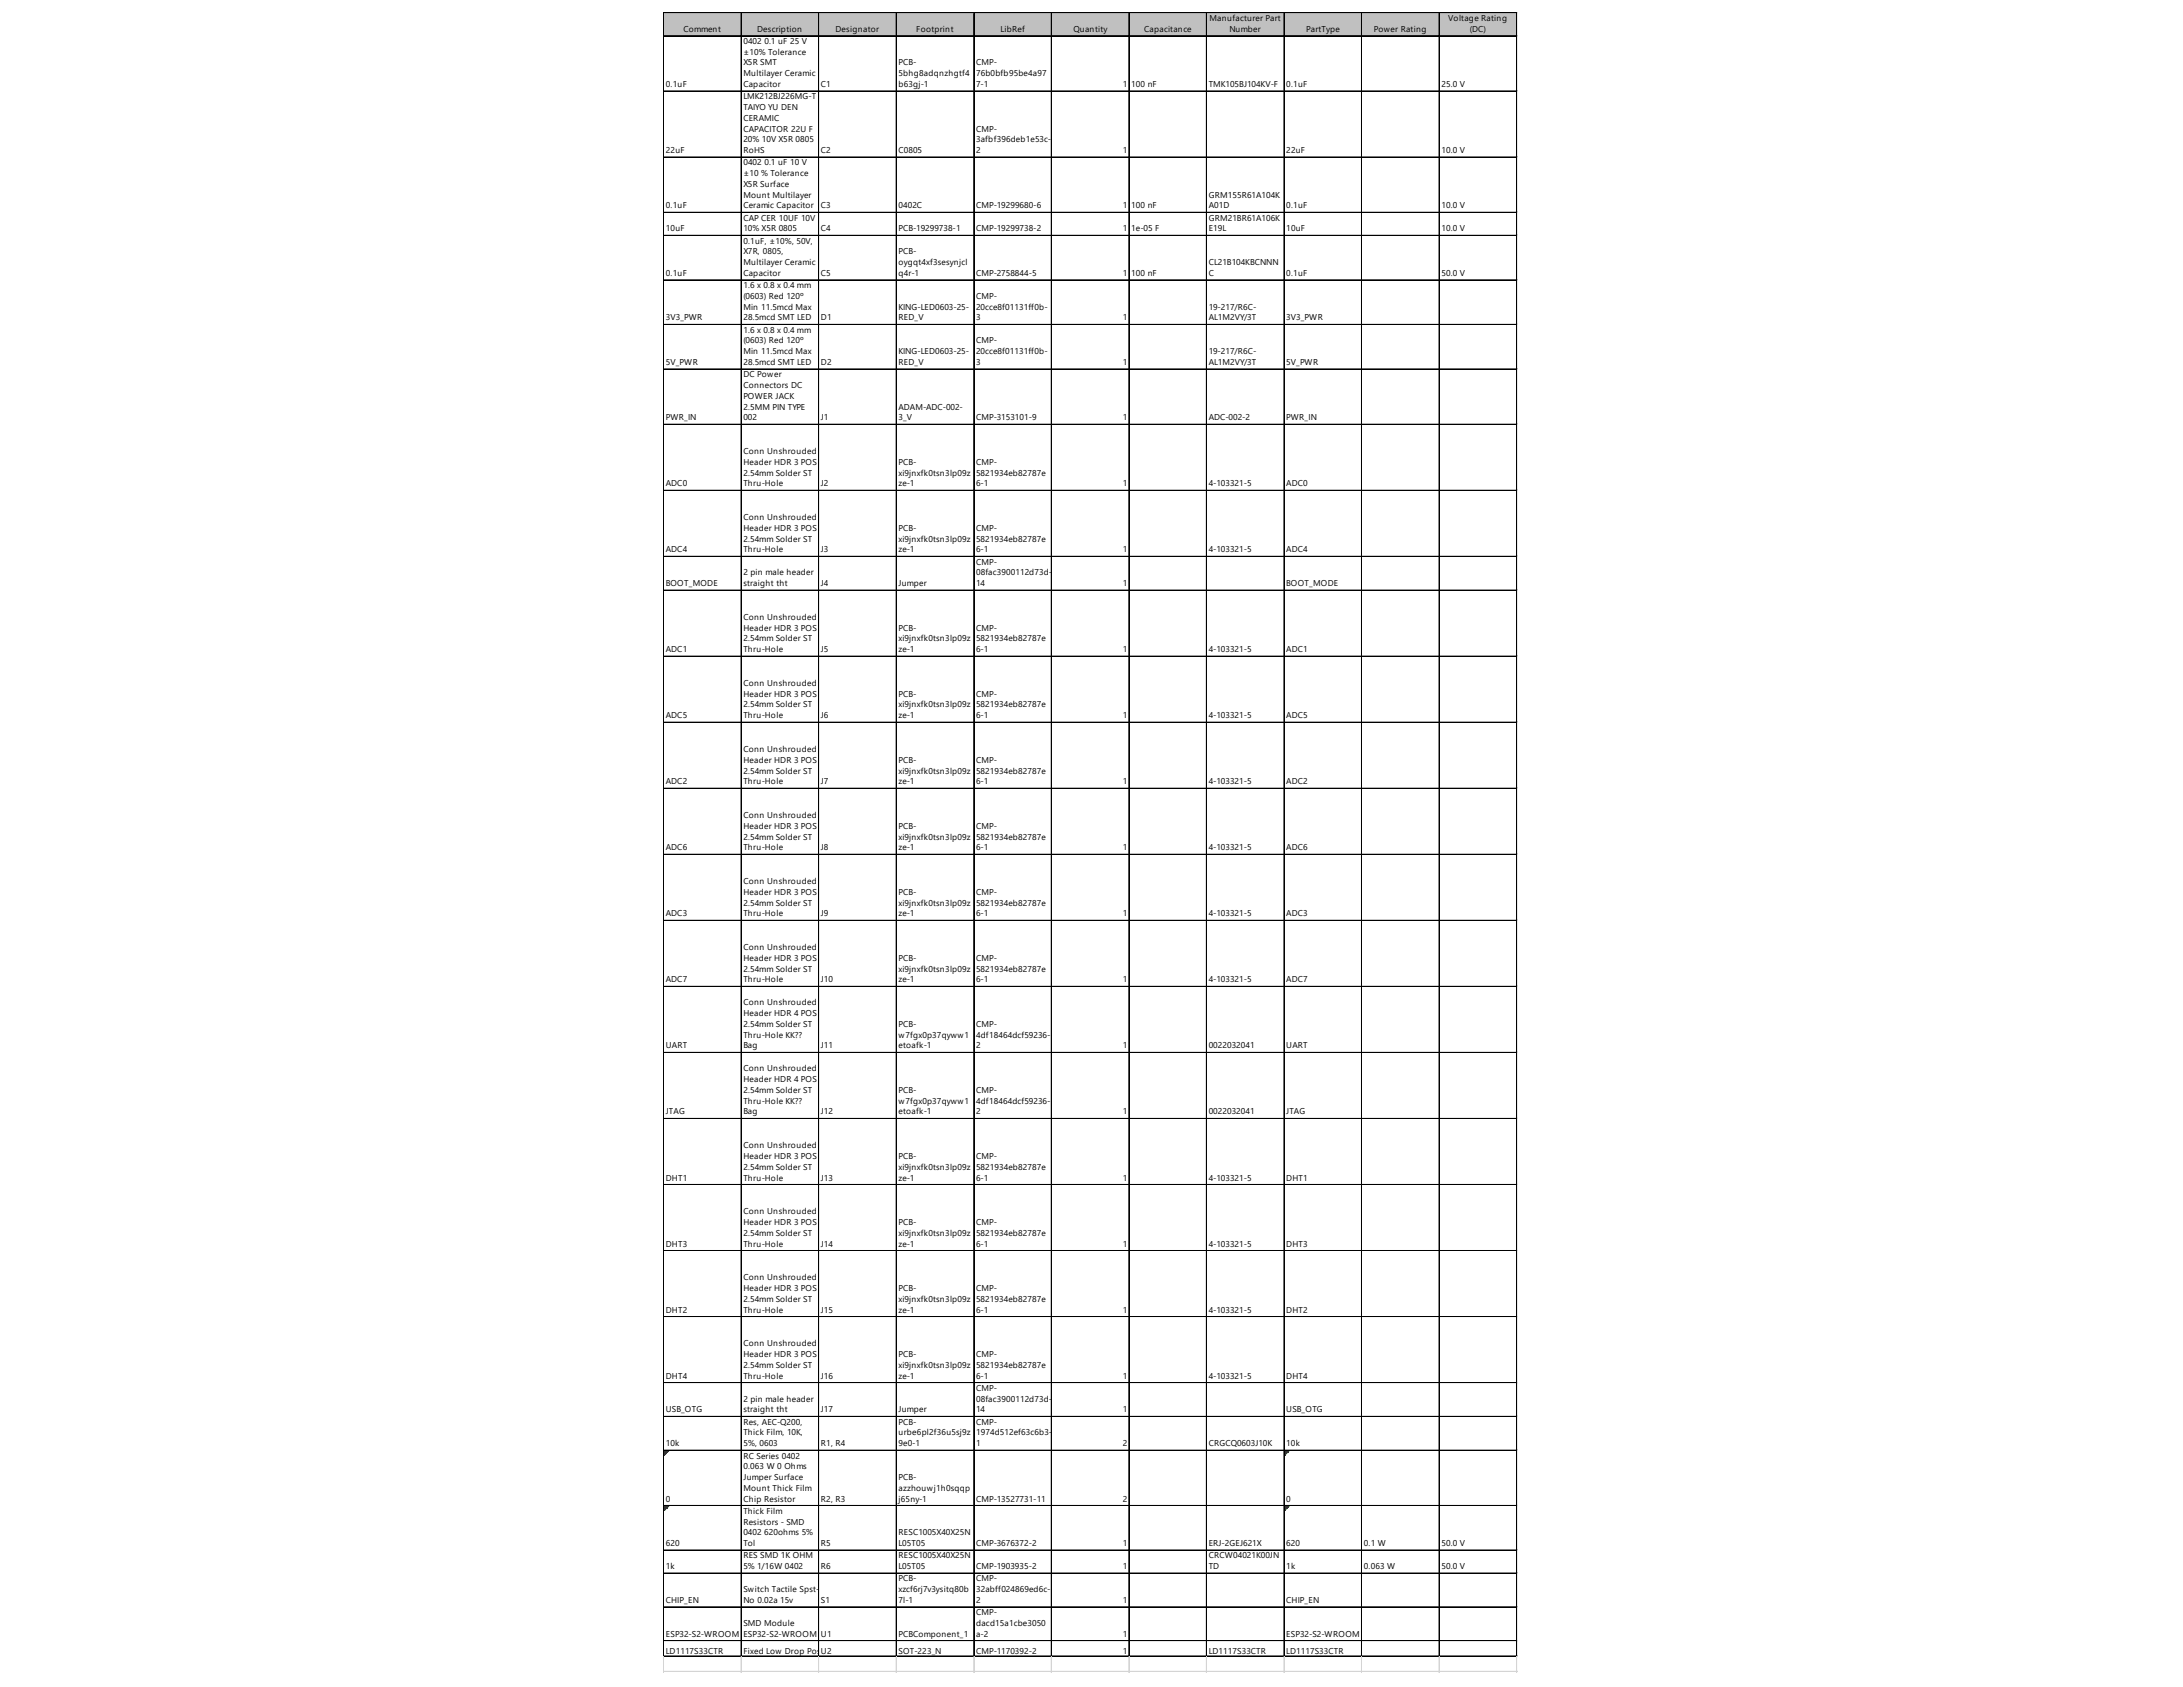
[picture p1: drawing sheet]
<svg xmlns="http://www.w3.org/2000/svg" width="279mm" height="216mm" viewBox="0 0 279 216" stroke-linecap="round" stroke-linejoin="round" font-family="sans-serif">
<defs><g id="words">
<g font-size="1.1">
<text x="87.5" y="4.1">Comment</text>
<text x="95.1" y="5.6">0402 0.1 uF 25 V</text>
<text x="96.9" y="4.1">Description</text>
<text x="106.9" y="4.1">Designator</text>
<text x="117.3" y="4.1">Footprint</text>
<text x="128.1" y="4.1">LibRef</text>
<text x="137.4" y="4.1">Quantity</text>
<text x="146.4" y="4.1">Capacitance</text>
<text x="154.8" y="2.7">Manufacturer Part</text>
<text x="157.4" y="4.1">Number</text>
<text x="167.2" y="4.1">PartType</text>
<text x="175.8" y="4.1">Power Rating</text>
<text x="185.4" y="2.7">Voltage Rating</text>
<text x="188.1" y="4.1">(DC)</text>
<text x="85.2" y="11.1">0.1uF</text>
<text x="95.1" y="7">±10% Tolerance</text>
<text x="95.1" y="8.4">X5R SMT</text>
<text x="95.1" y="9.8">Multilayer Ceramic</text>
<text x="95.1" y="11.1">Capacitor</text>
<text x="105.1" y="11.1">C1</text>
<text x="115" y="8.4">PCB-</text>
<text x="115" y="9.8">5bhg8adqnzhgtf4</text>
<text x="115" y="11.1">b63gj-1</text>
<text x="124.9" y="8.4">CMP-</text>
<text x="124.9" y="9.8">76b0bfb95be4a97</text>
<text x="124.9" y="11.1">7-1</text>
<text x="143.7" y="11.1">1</text>
<text x="144.8" y="11.1">100 nF</text>
<text x="154.7" y="11.1">TMK105BJ104KV-F</text>
<text x="164.6" y="11.1">0.1uF</text>
<text x="184.5" y="11.1">25.0 V</text>
<text x="95.1" y="12.7">LMK212BJ226MG-T</text>
<text x="95.1" y="14.1">TAIYO YU DEN</text>
<text x="95.1" y="15.5">CERAMIC</text>
<text x="95.1" y="16.8">CAPACITOR 22U F</text>
<text x="124.9" y="16.8">CMP-</text>
<text x="85.2" y="19.6">22uF</text>
<text x="95.1" y="18.2">20% 10V X5R 0805</text>
<text x="95.1" y="19.6">RoHS</text>
<text x="95.1" y="21.2">0402 0.1 uF 10 V</text>
<text x="95.1" y="22.5">±10 % Tolerance</text>
<text x="95.1" y="23.9">X5R Surface</text>
<text x="105.1" y="19.6">C2</text>
<text x="115" y="19.6">C0805</text>
<text x="124.9" y="18.2">3afbf396deb1e53c-</text>
<text x="124.9" y="19.6">2</text>
<text x="143.7" y="19.6">1</text>
<text x="164.6" y="19.6">22uF</text>
<text x="184.5" y="19.6">10.0 V</text>
<text x="85.2" y="26.7">0.1uF</text>
<text x="85.2" y="29.6">10uF</text>
<text x="95.1" y="25.3">Mount Multilayer</text>
<text x="95.1" y="26.7">Ceramic Capacitor</text>
<text x="95.1" y="28.2">CAP CER 10UF 10V</text>
<text x="95.1" y="29.6">10% X5R 0805</text>
<text x="105.1" y="26.7">C3</text>
<text x="105.1" y="29.6">C4</text>
<text x="115" y="26.7">0402C</text>
<text x="115" y="29.6">PCB-19299738-1</text>
<text x="124.9" y="26.7">CMP-19299680-6</text>
<text x="124.9" y="29.6">CMP-19299738-2</text>
<text x="143.7" y="26.7">1</text>
<text x="143.7" y="29.6">1</text>
<text x="144.8" y="26.7">100 nF</text>
<text x="144.8" y="29.6">1e-05 F</text>
<text x="154.7" y="25.3">GRM155R61A104K</text>
<text x="154.7" y="26.7">A01D</text>
<text x="154.7" y="28.2">GRM21BR61A106K</text>
<text x="154.7" y="29.6">E19L</text>
<text x="164.6" y="26.7">0.1uF</text>
<text x="164.6" y="29.6">10uF</text>
<text x="184.5" y="26.7">10.0 V</text>
<text x="184.5" y="29.6">10.0 V</text>
<text x="85.2" y="35.3">0.1uF</text>
<text x="95.1" y="31.2">0.1uF, ±10%, 50V,</text>
<text x="95.1" y="32.6">X7R, 0805,</text>
<text x="95.1" y="33.9">Multilayer Ceramic</text>
<text x="95.1" y="35.3">Capacitor</text>
<text x="105.1" y="35.3">C5</text>
<text x="115" y="32.6">PCB-</text>
<text x="115" y="33.9">oygqt4xf3sesynjcl</text>
<text x="115" y="35.3">q4r-1</text>
<text x="124.9" y="35.3">CMP-2758844-5</text>
<text x="143.7" y="35.3">1</text>
<text x="144.8" y="35.3">100 nF</text>
<text x="154.7" y="33.9">CL21B104KBCNNN</text>
<text x="154.7" y="35.3">C</text>
<text x="164.6" y="35.3">0.1uF</text>
<text x="184.5" y="35.3">50.0 V</text>
<text x="85.2" y="41">3V3_PWR</text>
<text x="95.1" y="36.9">1.6 x 0.8 x 0.4 mm</text>
<text x="95.1" y="38.3">(0603) Red 120º</text>
<text x="95.1" y="39.6">Min 11.5mcd Max</text>
<text x="95.1" y="41">28.5mcd SMT LED</text>
<text x="105.1" y="41">D1</text>
<text x="115" y="39.6">KING-LED0603-25-</text>
<text x="115" y="41">RED_V</text>
<text x="124.9" y="38.3">CMP-</text>
<text x="124.9" y="39.6">20cce8f01131ff0b-</text>
<text x="124.9" y="41">3</text>
<text x="143.7" y="41">1</text>
<text x="154.7" y="39.6">19-217/R6C-</text>
<text x="154.7" y="41">AL1M2VY/3T</text>
<text x="164.6" y="41">3V3_PWR</text>
<text x="85.2" y="46.7">5V_PWR</text>
<text x="95.1" y="42.6">1.6 x 0.8 x 0.4 mm</text>
<text x="95.1" y="44">(0603) Red 120º</text>
<text x="95.1" y="45.3">Min 11.5mcd Max</text>
<text x="95.1" y="46.7">28.5mcd SMT LED</text>
<text x="105.1" y="46.7">D2</text>
<text x="115" y="45.3">KING-LED0603-25-</text>
<text x="115" y="46.7">RED_V</text>
<text x="124.9" y="44">CMP-</text>
<text x="124.9" y="45.3">20cce8f01131ff0b-</text>
<text x="124.9" y="46.7">3</text>
<text x="143.7" y="46.7">1</text>
<text x="154.7" y="45.3">19-217/R6C-</text>
<text x="154.7" y="46.7">AL1M2VY/3T</text>
<text x="164.6" y="46.7">5V_PWR</text>
<text x="85.2" y="53.8">PWR_IN</text>
<text x="95.1" y="48.3">DC Power</text>
<text x="95.1" y="49.7">Connectors DC</text>
<text x="95.1" y="51">POWER JACK</text>
<text x="95.1" y="52.4">2.5MM PIN TYPE</text>
<text x="95.1" y="53.8">002</text>
<text x="105.1" y="53.8">J1</text>
<text x="115" y="52.4">ADAM-ADC-002-</text>
<text x="115" y="53.8">3_V</text>
<text x="124.9" y="53.8">CMP-3153101-9</text>
<text x="143.7" y="53.8">1</text>
<text x="154.7" y="53.8">ADC-002-2</text>
<text x="164.6" y="53.8">PWR_IN</text>
<text x="95.1" y="58.1">Conn Unshrouded</text>
<text x="95.1" y="59.5">Header HDR 3 POS</text>
<text x="115" y="59.5">PCB-</text>
<text x="124.9" y="59.5">CMP-</text>
<text x="85.2" y="62.2">ADC0</text>
<text x="95.1" y="60.9">2.54mm Solder ST</text>
<text x="95.1" y="62.2">Thru-Hole</text>
<text x="105.1" y="62.2">J2</text>
<text x="115" y="60.9">xi9jnxfk0tsn3lp09z</text>
<text x="115" y="62.2">ze-1</text>
<text x="124.9" y="60.9">5821934eb82787e</text>
<text x="124.9" y="62.2">6-1</text>
<text x="143.7" y="62.2">1</text>
<text x="154.7" y="62.2">4-103321-5</text>
<text x="164.6" y="62.2">ADC0</text>
<text x="85.2" y="70.7">ADC4</text>
<text x="95.1" y="66.6">Conn Unshrouded</text>
<text x="95.1" y="67.9">Header HDR 3 POS</text>
<text x="95.1" y="69.3">2.54mm Solder ST</text>
<text x="95.1" y="70.7">Thru-Hole</text>
<text x="105.1" y="70.7">J3</text>
<text x="115" y="67.9">PCB-</text>
<text x="115" y="69.3">xi9jnxfk0tsn3lp09z</text>
<text x="115" y="70.7">ze-1</text>
<text x="124.9" y="67.9">CMP-</text>
<text x="124.9" y="69.3">5821934eb82787e</text>
<text x="124.9" y="70.7">6-1</text>
<text x="143.7" y="70.7">1</text>
<text x="154.7" y="70.7">4-103321-5</text>
<text x="164.6" y="70.7">ADC4</text>
<text x="85.2" y="75">BOOT_MODE</text>
<text x="95.1" y="73.6">2 pin male header</text>
<text x="95.1" y="75">straight tht</text>
<text x="105.1" y="75">J4</text>
<text x="115" y="75">Jumper</text>
<text x="124.9" y="72.3">CMP-</text>
<text x="124.9" y="73.6">08fac3900112d73d-</text>
<text x="124.9" y="75">14</text>
<text x="143.7" y="75">1</text>
<text x="164.6" y="75">BOOT_MODE</text>
<text x="85.2" y="83.5">ADC1</text>
<text x="95.1" y="79.3">Conn Unshrouded</text>
<text x="95.1" y="80.7">Header HDR 3 POS</text>
<text x="95.1" y="82.1">2.54mm Solder ST</text>
<text x="95.1" y="83.5">Thru-Hole</text>
<text x="105.1" y="83.5">J5</text>
<text x="115" y="80.7">PCB-</text>
<text x="115" y="82.1">xi9jnxfk0tsn3lp09z</text>
<text x="115" y="83.5">ze-1</text>
<text x="124.9" y="80.7">CMP-</text>
<text x="124.9" y="82.1">5821934eb82787e</text>
<text x="124.9" y="83.5">6-1</text>
<text x="143.7" y="83.5">1</text>
<text x="154.7" y="83.5">4-103321-5</text>
<text x="164.6" y="83.5">ADC1</text>
<text x="95.1" y="87.8">Conn Unshrouded</text>
<text x="95.1" y="89.2">Header HDR 3 POS</text>
<text x="115" y="89.2">PCB-</text>
<text x="124.9" y="89.2">CMP-</text>
<text x="85.2" y="91.9">ADC5</text>
<text x="95.1" y="90.5">2.54mm Solder ST</text>
<text x="95.1" y="91.9">Thru-Hole</text>
<text x="105.1" y="91.9">J6</text>
<text x="115" y="90.5">xi9jnxfk0tsn3lp09z</text>
<text x="115" y="91.9">ze-1</text>
<text x="124.9" y="90.5">5821934eb82787e</text>
<text x="124.9" y="91.9">6-1</text>
<text x="143.7" y="91.9">1</text>
<text x="154.7" y="91.9">4-103321-5</text>
<text x="164.6" y="91.9">ADC5</text>
<text x="85.2" y="100.4">ADC2</text>
<text x="95.1" y="96.2">Conn Unshrouded</text>
<text x="95.1" y="97.6">Header HDR 3 POS</text>
<text x="95.1" y="99">2.54mm Solder ST</text>
<text x="95.1" y="100.4">Thru-Hole</text>
<text x="105.1" y="100.4">J7</text>
<text x="115" y="97.6">PCB-</text>
<text x="115" y="99">xi9jnxfk0tsn3lp09z</text>
<text x="115" y="100.4">ze-1</text>
<text x="124.9" y="97.6">CMP-</text>
<text x="124.9" y="99">5821934eb82787e</text>
<text x="124.9" y="100.4">6-1</text>
<text x="143.7" y="100.4">1</text>
<text x="154.7" y="100.4">4-103321-5</text>
<text x="164.6" y="100.4">ADC2</text>
<text x="95.1" y="104.7">Conn Unshrouded</text>
<text x="95.1" y="106.1">Header HDR 3 POS</text>
<text x="95.1" y="107.4">2.54mm Solder ST</text>
<text x="115" y="106.1">PCB-</text>
<text x="115" y="107.4">xi9jnxfk0tsn3lp09z</text>
<text x="124.9" y="106.1">CMP-</text>
<text x="124.9" y="107.4">5821934eb82787e</text>
<text x="85.2" y="108.8">ADC6</text>
<text x="95.1" y="108.8">Thru-Hole</text>
<text x="95.1" y="113.1">Conn Unshrouded</text>
<text x="105.1" y="108.8">J8</text>
<text x="115" y="108.8">ze-1</text>
<text x="124.9" y="108.8">6-1</text>
<text x="143.7" y="108.8">1</text>
<text x="154.7" y="108.8">4-103321-5</text>
<text x="164.6" y="108.8">ADC6</text>
<text x="85.2" y="117.3">ADC3</text>
<text x="95.1" y="114.5">Header HDR 3 POS</text>
<text x="95.1" y="115.9">2.54mm Solder ST</text>
<text x="95.1" y="117.3">Thru-Hole</text>
<text x="105.1" y="117.3">J9</text>
<text x="115" y="114.5">PCB-</text>
<text x="115" y="115.9">xi9jnxfk0tsn3lp09z</text>
<text x="115" y="117.3">ze-1</text>
<text x="124.9" y="114.5">CMP-</text>
<text x="124.9" y="115.9">5821934eb82787e</text>
<text x="124.9" y="117.3">6-1</text>
<text x="143.7" y="117.3">1</text>
<text x="154.7" y="117.3">4-103321-5</text>
<text x="164.6" y="117.3">ADC3</text>
<text x="85.2" y="125.7">ADC7</text>
<text x="95.1" y="121.6">Conn Unshrouded</text>
<text x="95.1" y="123">Header HDR 3 POS</text>
<text x="95.1" y="124.3">2.54mm Solder ST</text>
<text x="95.1" y="125.7">Thru-Hole</text>
<text x="105.1" y="125.7">J10</text>
<text x="115" y="123">PCB-</text>
<text x="115" y="124.3">xi9jnxfk0tsn3lp09z</text>
<text x="115" y="125.7">ze-1</text>
<text x="124.9" y="123">CMP-</text>
<text x="124.9" y="124.3">5821934eb82787e</text>
<text x="124.9" y="125.7">6-1</text>
<text x="143.7" y="125.7">1</text>
<text x="154.7" y="125.7">4-103321-5</text>
<text x="164.6" y="125.7">ADC7</text>
<text x="95.1" y="128.7">Conn Unshrouded</text>
<text x="95.1" y="130">Header HDR 4 POS</text>
<text x="95.1" y="131.4">2.54mm Solder ST</text>
<text x="115" y="131.4">PCB-</text>
<text x="124.9" y="131.4">CMP-</text>
<text x="85.2" y="134.2">UART</text>
<text x="95.1" y="132.8">Thru-Hole KK??</text>
<text x="95.1" y="134.2">Bag</text>
<text x="95.1" y="137.1">Conn Unshrouded</text>
<text x="105.1" y="134.2">J11</text>
<text x="115" y="132.8">w7fgx0p37qyww1</text>
<text x="115" y="134.2">etoafk-1</text>
<text x="124.9" y="132.8">4df18464dcf59236-</text>
<text x="124.9" y="134.2">2</text>
<text x="143.7" y="134.2">1</text>
<text x="154.7" y="134.2">0022032041</text>
<text x="164.6" y="134.2">UART</text>
<text x="85.2" y="142.6">JTAG</text>
<text x="95.1" y="138.5">Header HDR 4 POS</text>
<text x="95.1" y="139.9">2.54mm Solder ST</text>
<text x="95.1" y="141.3">Thru-Hole KK??</text>
<text x="95.1" y="142.6">Bag</text>
<text x="105.1" y="142.6">J12</text>
<text x="115" y="139.9">PCB-</text>
<text x="115" y="141.3">w7fgx0p37qyww1</text>
<text x="115" y="142.6">etoafk-1</text>
<text x="124.9" y="139.9">CMP-</text>
<text x="124.9" y="141.3">4df18464dcf59236-</text>
<text x="124.9" y="142.6">2</text>
<text x="143.7" y="142.6">1</text>
<text x="154.7" y="142.6">0022032041</text>
<text x="164.6" y="142.6">JTAG</text>
<text x="95.1" y="147">Conn Unshrouded</text>
<text x="95.1" y="148.3">Header HDR 3 POS</text>
<text x="95.1" y="149.7">2.54mm Solder ST</text>
<text x="115" y="148.3">PCB-</text>
<text x="115" y="149.7">xi9jnxfk0tsn3lp09z</text>
<text x="124.9" y="148.3">CMP-</text>
<text x="124.9" y="149.7">5821934eb82787e</text>
<text x="85.2" y="151.1">DHT1</text>
<text x="95.1" y="151.1">Thru-Hole</text>
<text x="95.1" y="155.4">Conn Unshrouded</text>
<text x="105.1" y="151.1">J13</text>
<text x="115" y="151.1">ze-1</text>
<text x="124.9" y="151.1">6-1</text>
<text x="143.7" y="151.1">1</text>
<text x="154.7" y="151.1">4-103321-5</text>
<text x="164.6" y="151.1">DHT1</text>
<text x="85.2" y="159.5">DHT3</text>
<text x="95.1" y="156.8">Header HDR 3 POS</text>
<text x="95.1" y="158.2">2.54mm Solder ST</text>
<text x="95.1" y="159.5">Thru-Hole</text>
<text x="105.1" y="159.5">J14</text>
<text x="115" y="156.8">PCB-</text>
<text x="115" y="158.2">xi9jnxfk0tsn3lp09z</text>
<text x="115" y="159.5">ze-1</text>
<text x="124.9" y="156.8">CMP-</text>
<text x="124.9" y="158.2">5821934eb82787e</text>
<text x="124.9" y="159.5">6-1</text>
<text x="143.7" y="159.5">1</text>
<text x="154.7" y="159.5">4-103321-5</text>
<text x="164.6" y="159.5">DHT3</text>
<text x="85.2" y="168">DHT2</text>
<text x="95.1" y="163.9">Conn Unshrouded</text>
<text x="95.1" y="165.2">Header HDR 3 POS</text>
<text x="95.1" y="166.6">2.54mm Solder ST</text>
<text x="95.1" y="168">Thru-Hole</text>
<text x="105.1" y="168">J15</text>
<text x="115" y="165.2">PCB-</text>
<text x="115" y="166.6">xi9jnxfk0tsn3lp09z</text>
<text x="115" y="168">ze-1</text>
<text x="124.9" y="165.2">CMP-</text>
<text x="124.9" y="166.6">5821934eb82787e</text>
<text x="124.9" y="168">6-1</text>
<text x="143.7" y="168">1</text>
<text x="154.7" y="168">4-103321-5</text>
<text x="164.6" y="168">DHT2</text>
<text x="95.1" y="172.3">Conn Unshrouded</text>
<text x="95.1" y="173.7">Header HDR 3 POS</text>
<text x="115" y="173.7">PCB-</text>
<text x="124.9" y="173.7">CMP-</text>
<text x="85.2" y="176.4">DHT4</text>
<text x="95.1" y="175.1">2.54mm Solder ST</text>
<text x="95.1" y="176.4">Thru-Hole</text>
<text x="95.1" y="179.4">2 pin male header</text>
<text x="105.1" y="176.4">J16</text>
<text x="115" y="175.1">xi9jnxfk0tsn3lp09z</text>
<text x="115" y="176.4">ze-1</text>
<text x="124.9" y="175.1">5821934eb82787e</text>
<text x="124.9" y="176.4">6-1</text>
<text x="124.9" y="178">CMP-</text>
<text x="124.9" y="179.4">08fac3900112d73d-</text>
<text x="143.7" y="176.4">1</text>
<text x="154.7" y="176.4">4-103321-5</text>
<text x="164.6" y="176.4">DHT4</text>
<text x="85.2" y="180.8">USB_OTG</text>
<text x="85.2" y="185.1">10k</text>
<text x="95.1" y="180.8">straight tht</text>
<text x="95.1" y="182.3">Res, AEC-Q200,</text>
<text x="95.1" y="183.7">Thick Film, 10K,</text>
<text x="95.1" y="185.1">5%, 0603</text>
<text x="105.1" y="180.8">J17</text>
<text x="105.1" y="185.1">R1, R4</text>
<text x="115" y="180.8">Jumper</text>
<text x="115" y="182.3">PCB-</text>
<text x="115" y="183.7">urbe6pl2f36u5sj9z</text>
<text x="115" y="185.1">9e0-1</text>
<text x="124.9" y="180.8">14</text>
<text x="124.9" y="182.3">CMP-</text>
<text x="124.9" y="183.7">1974d512ef63c6b3-</text>
<text x="124.9" y="185.1">1</text>
<text x="143.7" y="180.8">1</text>
<text x="143.7" y="185.1">2</text>
<text x="154.7" y="185.1">CRGCQ0603J10K</text>
<text x="164.6" y="180.8">USB_OTG</text>
<text x="164.6" y="185.1">10k</text>
<text x="95.1" y="186.7">RC Series 0402</text>
<text x="95.1" y="188">0.063 W 0 Ohms</text>
<text x="95.1" y="189.4">Jumper Surface</text>
<text x="95.1" y="190.8">Mount Thick Film</text>
<text x="115" y="189.4">PCB-</text>
<text x="115" y="190.8">azzhouwj1h0sqqp</text>
<text x="85.2" y="192.2">0</text>
<text x="85.2" y="197.9">620</text>
<text x="95.1" y="192.2">Chip Resistor</text>
<text x="95.1" y="193.7">Thick Film</text>
<text x="95.1" y="195.1">Resistors - SMD</text>
<text x="95.1" y="196.5">0402 620ohms 5%</text>
<text x="95.1" y="197.9">Tol</text>
<text x="105.1" y="192.2">R2, R3</text>
<text x="105.1" y="197.9">R5</text>
<text x="115" y="192.2">j65ny-1</text>
<text x="115" y="196.5">RESC1005X40X25N</text>
<text x="115" y="197.9">L05T05</text>
<text x="124.9" y="192.2">CMP-13527731-11</text>
<text x="124.9" y="197.9">CMP-3676372-2</text>
<text x="143.7" y="192.2">2</text>
<text x="143.7" y="197.9">1</text>
<text x="154.7" y="197.9">ERJ-2GEJ621X</text>
<text x="164.6" y="192.2">0</text>
<text x="164.6" y="197.9">620</text>
<text x="174.5" y="197.9">0.1 W</text>
<text x="184.5" y="197.9">50.0 V</text>
<text x="85.2" y="200.8">1k</text>
<text x="95.1" y="199.4">RES SMD 1K OHM</text>
<text x="95.1" y="200.8">5% 1/16W 0402</text>
<text x="95.1" y="203.8">Switch Tactile Spst-</text>
<text x="105.1" y="200.8">R6</text>
<text x="115" y="199.4">RESC1005X40X25N</text>
<text x="115" y="200.8">L05T05</text>
<text x="115" y="202.4">PCB-</text>
<text x="115" y="203.8">xzcf6rj7v3ysitq80b</text>
<text x="124.9" y="200.8">CMP-1903935-2</text>
<text x="124.9" y="202.4">CMP-</text>
<text x="124.9" y="203.8">32abff024869ed6c-</text>
<text x="143.7" y="200.8">1</text>
<text x="154.7" y="199.4">CRCW04021K00JN</text>
<text x="154.7" y="200.8">TD</text>
<text x="164.6" y="200.8">1k</text>
<text x="174.5" y="200.8">0.063 W</text>
<text x="184.5" y="200.8">50.0 V</text>
<text x="85.2" y="205.1">CHIP_EN</text>
<text x="85.2" y="209.5">ESP32-S2-WROOM</text>
<text x="95.1" y="205.1">No 0.02a 15v</text>
<text x="95.1" y="208.1">SMD Module</text>
<text x="95.1" y="209.5">ESP32-S2-WROOM</text>
<text x="105.1" y="205.1">S1</text>
<text x="105.1" y="209.5">U1</text>
<text x="115" y="205.1">7l-1</text>
<text x="115" y="209.5">PCBComponent_1</text>
<text x="124.9" y="205.1">2</text>
<text x="124.9" y="206.7">CMP-</text>
<text x="124.9" y="208.1">dacd15a1cbe3050</text>
<text x="124.9" y="209.5">a-2</text>
<text x="143.7" y="205.1">1</text>
<text x="143.7" y="209.5">1</text>
<text x="164.6" y="205.1">CHIP_EN</text>
<text x="164.6" y="209.5">ESP32-S2-WROOM</text>
<text x="85.2" y="211.6">LD1117S33CTR</text>
<text x="95.1" y="211.6">Fixed Low Drop Pos</text>
<text x="105.1" y="211.6">U2</text>
<text x="105.1" y="211.6">itive Voltage RegulaStOT-3.3V, 4-Pin SOT</text>
<text x="115.6" y="211.6">or, 223_N</text>
<text x="124.9" y="211.6">CMP-1170392-2Ree</text>
<text x="124.9" y="211.6">-223, Tape and</text>
<text x="134.6" y="211.6">l</text>
<text x="143.7" y="211.6">1</text>
<text x="154.7" y="211.6">LD1117S33CTR</text>
<text x="164.6" y="211.6">LD1117S33CTR</text>
</g>
</g></defs>
<path d="M85 1.7h109.2v3h-109.2z" fill="#c0c0c0"/>
<path d="M85 185.7h.6" fill="none" stroke="#008000" stroke-width=".13"/>
<path d="M85 185.7h.6v.1h-.6z" fill="#008000"/>
<path d="M85 185.8h.5" fill="none" stroke="#008000" stroke-width=".13"/>
<path d="M85 185.8h.5v.1h-.5z" fill="#008000"/>
<path d="M85 185.9h.4" fill="none" stroke="#008000" stroke-width=".13"/>
<path d="M85 185.9h.4v.1h-.4z" fill="#008000"/>
<path d="M85 186h.3" fill="none" stroke="#008000" stroke-width=".13"/>
<path d="M85 186h.3v.1h-.3z" fill="#008000"/>
<path d="M85 186.1h.2" fill="none" stroke="#008000" stroke-width=".13"/>
<path d="M85 186.1h.2v.1h-.2z" fill="#008000"/>
<path d="M85 186.2h.1" fill="none" stroke="#008000" stroke-width=".13"/>
<path d="M85 186.2h.1v.1h-.1z" fill="#008000"/>
<path d="M164.4 185.7h.6" fill="none" stroke="#008000" stroke-width=".13"/>
<path d="M164.4 185.7h.6v.1h-.6z" fill="#008000"/>
<path d="M164.4 185.8h.5" fill="none" stroke="#008000" stroke-width=".13"/>
<path d="M164.4 185.8h.5v.1h-.5z" fill="#008000"/>
<path d="M164.4 185.9h.4" fill="none" stroke="#008000" stroke-width=".13"/>
<path d="M164.4 185.9h.4v.1h-.4z" fill="#008000"/>
<path d="M164.4 186h.3" fill="none" stroke="#008000" stroke-width=".13"/>
<path d="M164.4 186h.3v.1h-.3z" fill="#008000"/>
<path d="M164.4 186.1h.2" fill="none" stroke="#008000" stroke-width=".13"/>
<path d="M164.4 186.1h.2v.1h-.2z" fill="#008000"/>
<path d="M164.4 186.2h.1" fill="none" stroke="#008000" stroke-width=".13"/>
<path d="M164.4 186.2h.1v.1h-.1z" fill="#008000"/>
<path d="M85 192.8h.6" fill="none" stroke="#008000" stroke-width=".13"/>
<path d="M85 192.8h.6v.1h-.6z" fill="#008000"/>
<path d="M85 192.9h.5" fill="none" stroke="#008000" stroke-width=".13"/>
<path d="M85 192.9h.5v.1h-.5z" fill="#008000"/>
<path d="M85 193h.4" fill="none" stroke="#008000" stroke-width=".13"/>
<path d="M85 193h.4v.1h-.4z" fill="#008000"/>
<path d="M85 193.1h.3" fill="none" stroke="#008000" stroke-width=".13"/>
<path d="M85 193.1h.3v.1h-.3z" fill="#008000"/>
<path d="M85 193.2h.2" fill="none" stroke="#008000" stroke-width=".13"/>
<path d="M85 193.2h.2v.1h-.2z" fill="#008000"/>
<path d="M85 193.3h.1" fill="none" stroke="#008000" stroke-width=".13"/>
<path d="M85 193.3h.1v.1h-.1z" fill="#008000"/>
<path d="M164.4 192.8h.6" fill="none" stroke="#008000" stroke-width=".13"/>
<path d="M164.4 192.8h.6v.1h-.6z" fill="#008000"/>
<path d="M164.4 192.9h.5" fill="none" stroke="#008000" stroke-width=".13"/>
<path d="M164.4 192.9h.5v.1h-.5z" fill="#008000"/>
<path d="M164.4 193h.4" fill="none" stroke="#008000" stroke-width=".13"/>
<path d="M164.4 193h.4v.1h-.4z" fill="#008000"/>
<path d="M164.4 193.1h.3" fill="none" stroke="#008000" stroke-width=".13"/>
<path d="M164.4 193.1h.3v.1h-.3z" fill="#008000"/>
<path d="M164.4 193.2h.2" fill="none" stroke="#008000" stroke-width=".13"/>
<path d="M164.4 193.2h.2v.1h-.2z" fill="#008000"/>
<path d="M164.4 193.3h.1" fill="none" stroke="#008000" stroke-width=".13"/>
<path d="M164.4 193.3h.1v.1h-.1z" fill="#008000"/>
<g fill="none" stroke="#000" stroke-width=".13">
<path d="M84.9 1.6v210.4M85 1.6v210.4M85 1.6h109.2M85 1.7h109.2M85 4.6h109.2M85 11.6h109.2M85 11.7h109.2M94.8 1.7v210.3M94.9 1.7v210.3M104.8 1.7v210.3M114.7 1.7v210.3M124.6 1.7v210.3"/>
<path d="M124.7 1.7v210.3M134.6 1.7v210.3M144.5 1.7v210.3M154.4 1.7v210.3M154.5 1.7v210.3M164.3 1.7v210.3M164.4 1.7v210.3M174.3 1.7v210.3M184.2 1.7v210.3M194.1 1.7v210.3M194.2 1.7v210.3M85 20.1h109.2"/>
<path d="M85 27.2h109.2M85 30.1h109.2M85 30.2h109.2M85 35.8h109.2M85 35.9h109.2M85 41.5h109.2M85 41.6h109.2M85 47.2h109.2M85 47.3h109.2M85 54.3h109.2M85 62.7h109.2M85 62.8h109.2"/>
<path d="M85 71.2h109.2M85 75.5h109.2M85 75.6h109.2M85 84h109.2M85 92.4h109.2M85 92.5h109.2M85 100.9h109.2M85 109.3h109.2M85 109.4h109.2M85 117.8h109.2M85 126.2h109.2M85 126.3h109.2"/>
<path d="M85 134.7h109.2M85 143.1h109.2M85 143.2h109.2M85 151.6h109.2M85 160h109.2M85 160.1h109.2M85 168.5h109.2M85 176.9h109.2M85 177h109.2M85 181.3h109.2M85 185.6h109.2M85 192.7h109.2"/>
<path d="M85 198.4h109.2M85 201.3h109.2M85 201.4h109.2M85 205.6h109.2M85 205.7h109.2M85 210h109.2M85 211.9h109.2M85 212h109.2"/>
</g>
<g fill="none" stroke="#d4d4d4" stroke-width=".13">
<path d="M194.2 1.6h.1M84.9 212v2M85 212v2M94.8 212v2M94.9 212v2M104.8 212v2M114.7 212v2M124.6 212v2M124.7 212v2M134.6 212v2M144.5 212v2M154.4 212v2"/>
<path d="M154.5 212v2M164.3 212v2M164.4 212v2M174.3 212v2M184.2 212v2M194.1 212v2M194.2 212v2"/>
</g>
<path d="M194.2 1.6l.1 .1z" fill="#d4d4d4"/>
<path d="M194.2 4.6h.1" fill="none" stroke="#d4d4d4" stroke-width=".13"/>
<path d="M194.2 4.6l.1 .1z" fill="#d4d4d4"/>
<path d="M194.2 11.6h.1" fill="none" stroke="#d4d4d4" stroke-width=".13"/>
<path d="M194.2 11.6l.1 .1z" fill="#d4d4d4"/>
<path d="M194.2 20.1h.1" fill="none" stroke="#d4d4d4" stroke-width=".13"/>
<path d="M194.2 20.1l.1 .1z" fill="#d4d4d4"/>
<path d="M194.2 27.2h.1" fill="none" stroke="#d4d4d4" stroke-width=".13"/>
<path d="M194.2 27.2l.1 .1z" fill="#d4d4d4"/>
<path d="M194.2 30.1h.1" fill="none" stroke="#d4d4d4" stroke-width=".13"/>
<path d="M194.2 30.1l.1 .1z" fill="#d4d4d4"/>
<path d="M194.2 35.8h.1" fill="none" stroke="#d4d4d4" stroke-width=".13"/>
<path d="M194.2 35.8l.1 .1z" fill="#d4d4d4"/>
<path d="M194.2 41.5h.1" fill="none" stroke="#d4d4d4" stroke-width=".13"/>
<path d="M194.2 41.5l.1 .1z" fill="#d4d4d4"/>
<path d="M194.2 47.2h.1" fill="none" stroke="#d4d4d4" stroke-width=".13"/>
<path d="M194.2 47.2l.1 .1z" fill="#d4d4d4"/>
<path d="M194.2 54.3h.1" fill="none" stroke="#d4d4d4" stroke-width=".13"/>
<path d="M194.2 54.3l.1 .1z" fill="#d4d4d4"/>
<path d="M194.2 62.7h.1" fill="none" stroke="#d4d4d4" stroke-width=".13"/>
<path d="M194.2 62.7l.1 .1z" fill="#d4d4d4"/>
<path d="M194.2 71.2h.1" fill="none" stroke="#d4d4d4" stroke-width=".13"/>
<path d="M194.2 71.2l.1 .1z" fill="#d4d4d4"/>
<path d="M194.2 75.5h.1" fill="none" stroke="#d4d4d4" stroke-width=".13"/>
<path d="M194.2 75.5l.1 .1z" fill="#d4d4d4"/>
<path d="M194.2 84h.1" fill="none" stroke="#d4d4d4" stroke-width=".13"/>
<path d="M194.2 84l.1 .1z" fill="#d4d4d4"/>
<path d="M194.2 92.4h.1" fill="none" stroke="#d4d4d4" stroke-width=".13"/>
<path d="M194.2 92.4l.1 .1z" fill="#d4d4d4"/>
<path d="M194.2 100.9h.1" fill="none" stroke="#d4d4d4" stroke-width=".13"/>
<path d="M194.2 100.9l.1 .1z" fill="#d4d4d4"/>
<path d="M194.2 109.3h.1" fill="none" stroke="#d4d4d4" stroke-width=".13"/>
<path d="M194.2 109.3l.1 .1z" fill="#d4d4d4"/>
<path d="M194.2 117.8h.1" fill="none" stroke="#d4d4d4" stroke-width=".13"/>
<path d="M194.2 117.8l.1 .1z" fill="#d4d4d4"/>
<path d="M194.2 126.2h.1" fill="none" stroke="#d4d4d4" stroke-width=".13"/>
<path d="M194.2 126.2l.1 .1z" fill="#d4d4d4"/>
<path d="M194.2 134.7h.1" fill="none" stroke="#d4d4d4" stroke-width=".13"/>
<path d="M194.2 134.7l.1 .1z" fill="#d4d4d4"/>
<path d="M194.2 143.1h.1" fill="none" stroke="#d4d4d4" stroke-width=".13"/>
<path d="M194.2 143.1l.1 .1z" fill="#d4d4d4"/>
<path d="M194.2 151.6h.1" fill="none" stroke="#d4d4d4" stroke-width=".13"/>
<path d="M194.2 151.6l.1 .1z" fill="#d4d4d4"/>
<path d="M194.2 160h.1" fill="none" stroke="#d4d4d4" stroke-width=".13"/>
<path d="M194.2 160l.1 .1z" fill="#d4d4d4"/>
<path d="M194.2 168.5h.1" fill="none" stroke="#d4d4d4" stroke-width=".13"/>
<path d="M194.2 168.5l.1 .1z" fill="#d4d4d4"/>
<path d="M194.2 176.9h.1" fill="none" stroke="#d4d4d4" stroke-width=".13"/>
<path d="M194.2 176.9l.1 .1z" fill="#d4d4d4"/>
<path d="M194.2 181.3h.1" fill="none" stroke="#d4d4d4" stroke-width=".13"/>
<path d="M194.2 181.3l.1 .1z" fill="#d4d4d4"/>
<path d="M194.2 185.6h.1" fill="none" stroke="#d4d4d4" stroke-width=".13"/>
<path d="M194.2 185.6l.1 .1z" fill="#d4d4d4"/>
<path d="M194.2 192.7h.1" fill="none" stroke="#d4d4d4" stroke-width=".13"/>
<path d="M194.2 192.7l.1 .1z" fill="#d4d4d4"/>
<path d="M194.2 198.4h.1" fill="none" stroke="#d4d4d4" stroke-width=".13"/>
<path d="M194.2 198.4l.1 .1z" fill="#d4d4d4"/>
<path d="M194.2 201.3h.1" fill="none" stroke="#d4d4d4" stroke-width=".13"/>
<path d="M194.2 201.3l.1 .1z" fill="#d4d4d4"/>
<path d="M194.2 205.6h.1" fill="none" stroke="#d4d4d4" stroke-width=".13"/>
<path d="M194.2 205.6l.1 .1z" fill="#d4d4d4"/>
<path d="M194.2 210h.1" fill="none" stroke="#d4d4d4" stroke-width=".13"/>
<path d="M194.2 210l.1 .1z" fill="#d4d4d4"/>
<path d="M194.2 211.9h.1" fill="none" stroke="#d4d4d4" stroke-width=".13"/>
<path d="M194.2 211.9l.1 .1z" fill="#d4d4d4"/>
<path d="M84.9 213.9h109.4" fill="none" stroke="#d4d4d4" stroke-width=".13"/>
<use href="#words"/>
</svg>
